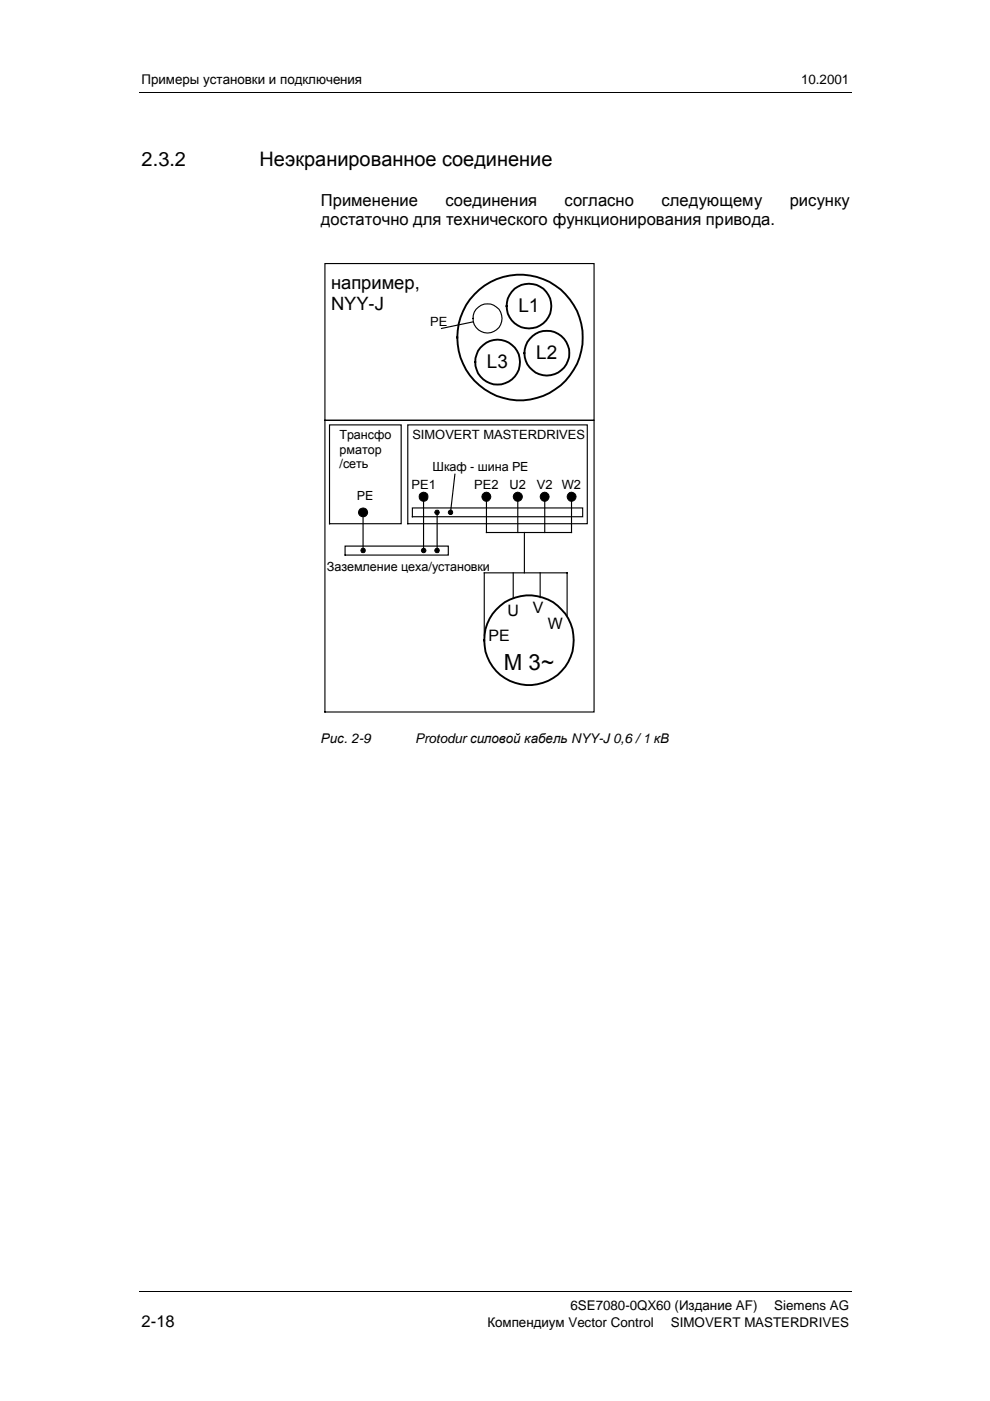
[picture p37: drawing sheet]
<svg xmlns="http://www.w3.org/2000/svg" width="210mm" height="297mm" viewBox="0 0 210 297" stroke-linecap="round" stroke-linejoin="round" font-family="sans-serif">
<defs><g id="words">
<text font-size="4.7" x="106.8" y="142.2">M 3~</text>
<g font-size="4.2">
<text x="30" y="35.1">2.3.2</text>
<text x="55" y="35.1">Неэкранированное соединение</text>
</g>
<g font-size="4">
<text x="109.9" y="66.1">L1</text>
<text x="103.2" y="78">L3</text>
<text x="113.7" y="76.1">L2</text>
</g>
<g font-size="3.9">
<text x="70.2" y="61.2">например,</text>
<text x="70.2" y="65.7">NYY-J</text>
</g>
<g font-size="3.5">
<text x="68" y="43.6">Применение</text>
<text x="68" y="47.7">достаточно для технического функционирования привода.</text>
<text x="94.4" y="43.6">соединения</text>
<text x="119.7" y="43.6">согласно</text>
<text x="140.3" y="43.6">следующему</text>
<text x="167.4" y="43.6">рисунку</text>
<text x="30" y="281.4">2-18</text>
</g>
<g font-size="3.3">
<text x="107.6" y="130.6">U</text>
<text x="113" y="129.9">V</text>
<text x="103.6" y="135.8">PE</text>
<text x="116.2" y="133.4">W</text>
</g>
<g font-size="2.8">
<text x="30" y="17.8">Примеры установки и подключения</text>
<text x="169.8" y="17.8">10.2001</text>
<text x="68" y="157.6">Рис. 2-9</text>
<text x="88" y="157.6">Protodurсиловой кабель NYY-J 0,6 / 1 кВ</text>
<text x="103.3" y="281.3">Компендиум Vector Control</text>
<text x="120.9" y="277.7">6SE7080-0QX60 (Издание AF)</text>
<text x="142.2" y="281.3">SIMOVERT MASTERDRIVES</text>
<text x="164.2" y="277.7">Siemens AG</text>
</g>
<g font-size="2.7">
<text x="91.2" y="69.2">PE</text>
<text x="72" y="93.1">Трансфо</text>
<text x="87.4" y="93.2">SIMOVERT MASTERDRIVES</text>
<text x="72" y="96.2">рматор</text>
<text x="72" y="99.2">/сеть</text>
<text x="91.7" y="99.9">Шкаф - шина PE</text>
<text x="75.6" y="106">PE</text>
<text x="87.3" y="103.8">PE1</text>
<text x="100.6" y="103.8">PE2</text>
<text x="108" y="103.8">U2</text>
<text x="113.8" y="103.8">V2</text>
<text x="119.1" y="103.8">W2</text>
<text x="69.3" y="121">Заземление цеха/установки</text>
</g>
</g></defs>
<path d="M29.5 19.7h151M29.5 273.8h151" fill="none" stroke="#000" stroke-width=".21"/>
<g fill="none" stroke="#000" stroke-width=".24">
<path d="M68.9 55.9h57.1v33.2h-57.1zM100.3 68.2l-6.7 1.4M68.9 89.1h57.1v61.9h-57.1zM69.9 90.1h15.2v20.9h-15.2zM86.5 90.1h38v20.9h-38zM73.2 115.8h21.9v1.9h-21.9zM77 108.7v8M87.4 107.7h36.1v1.9h-36.1zM89.3 105.3h1M89.8 105.3v11.4M92.7 108.7v8M96.4 100.5l-.9 8.2"/>
<path d="M102.7 105.3h.9M103.1 105.3v7.6h18.1v-7.6M109.3 105.3h1M109.8 105.3v7.6M111.2 112.9v8.6M115 105.3h.9M115.5 105.3v7.6M120.7 105.3h.9M108.8 121.5v5.2M114.5 121.5v5.2M120.2 130.5v-9h-17.5v13.3"/>
<circle cx="103.4" cy="67.5" r="3.1"/>
</g>
<g fill="none" stroke="#000" stroke-width=".4">
<circle cx="105.5" cy="76.8" r="4.8"/>
<circle cx="110.3" cy="71.5" r="13.3"/>
<circle cx="112.2" cy="64.9" r="4.7"/>
<circle cx="115.9" cy="74.9" r="4.8"/>
<circle cx="112.2" cy="135.7" r="9.5"/>
</g>
<g fill="#000" stroke="#000" stroke-width=".21">
<circle cx="77" cy="108.6" r=".96"/>
<circle cx="77" cy="116.7" r=".48"/>
<circle cx="89.8" cy="116.7" r=".48"/>
<circle cx="89.8" cy="105.3" r=".96"/>
<circle cx="92.7" cy="108.6" r=".5"/>
<circle cx="92.7" cy="116.7" r=".5"/>
<circle cx="95.5" cy="108.6" r=".48"/>
<circle cx="103.1" cy="105.3" r=".96"/>
<circle cx="109.8" cy="105.3" r=".96"/>
<circle cx="115.5" cy="105.3" r=".95"/>
<circle cx="121.2" cy="105.3" r=".95"/>
</g>
<use href="#words"/>
</svg>
